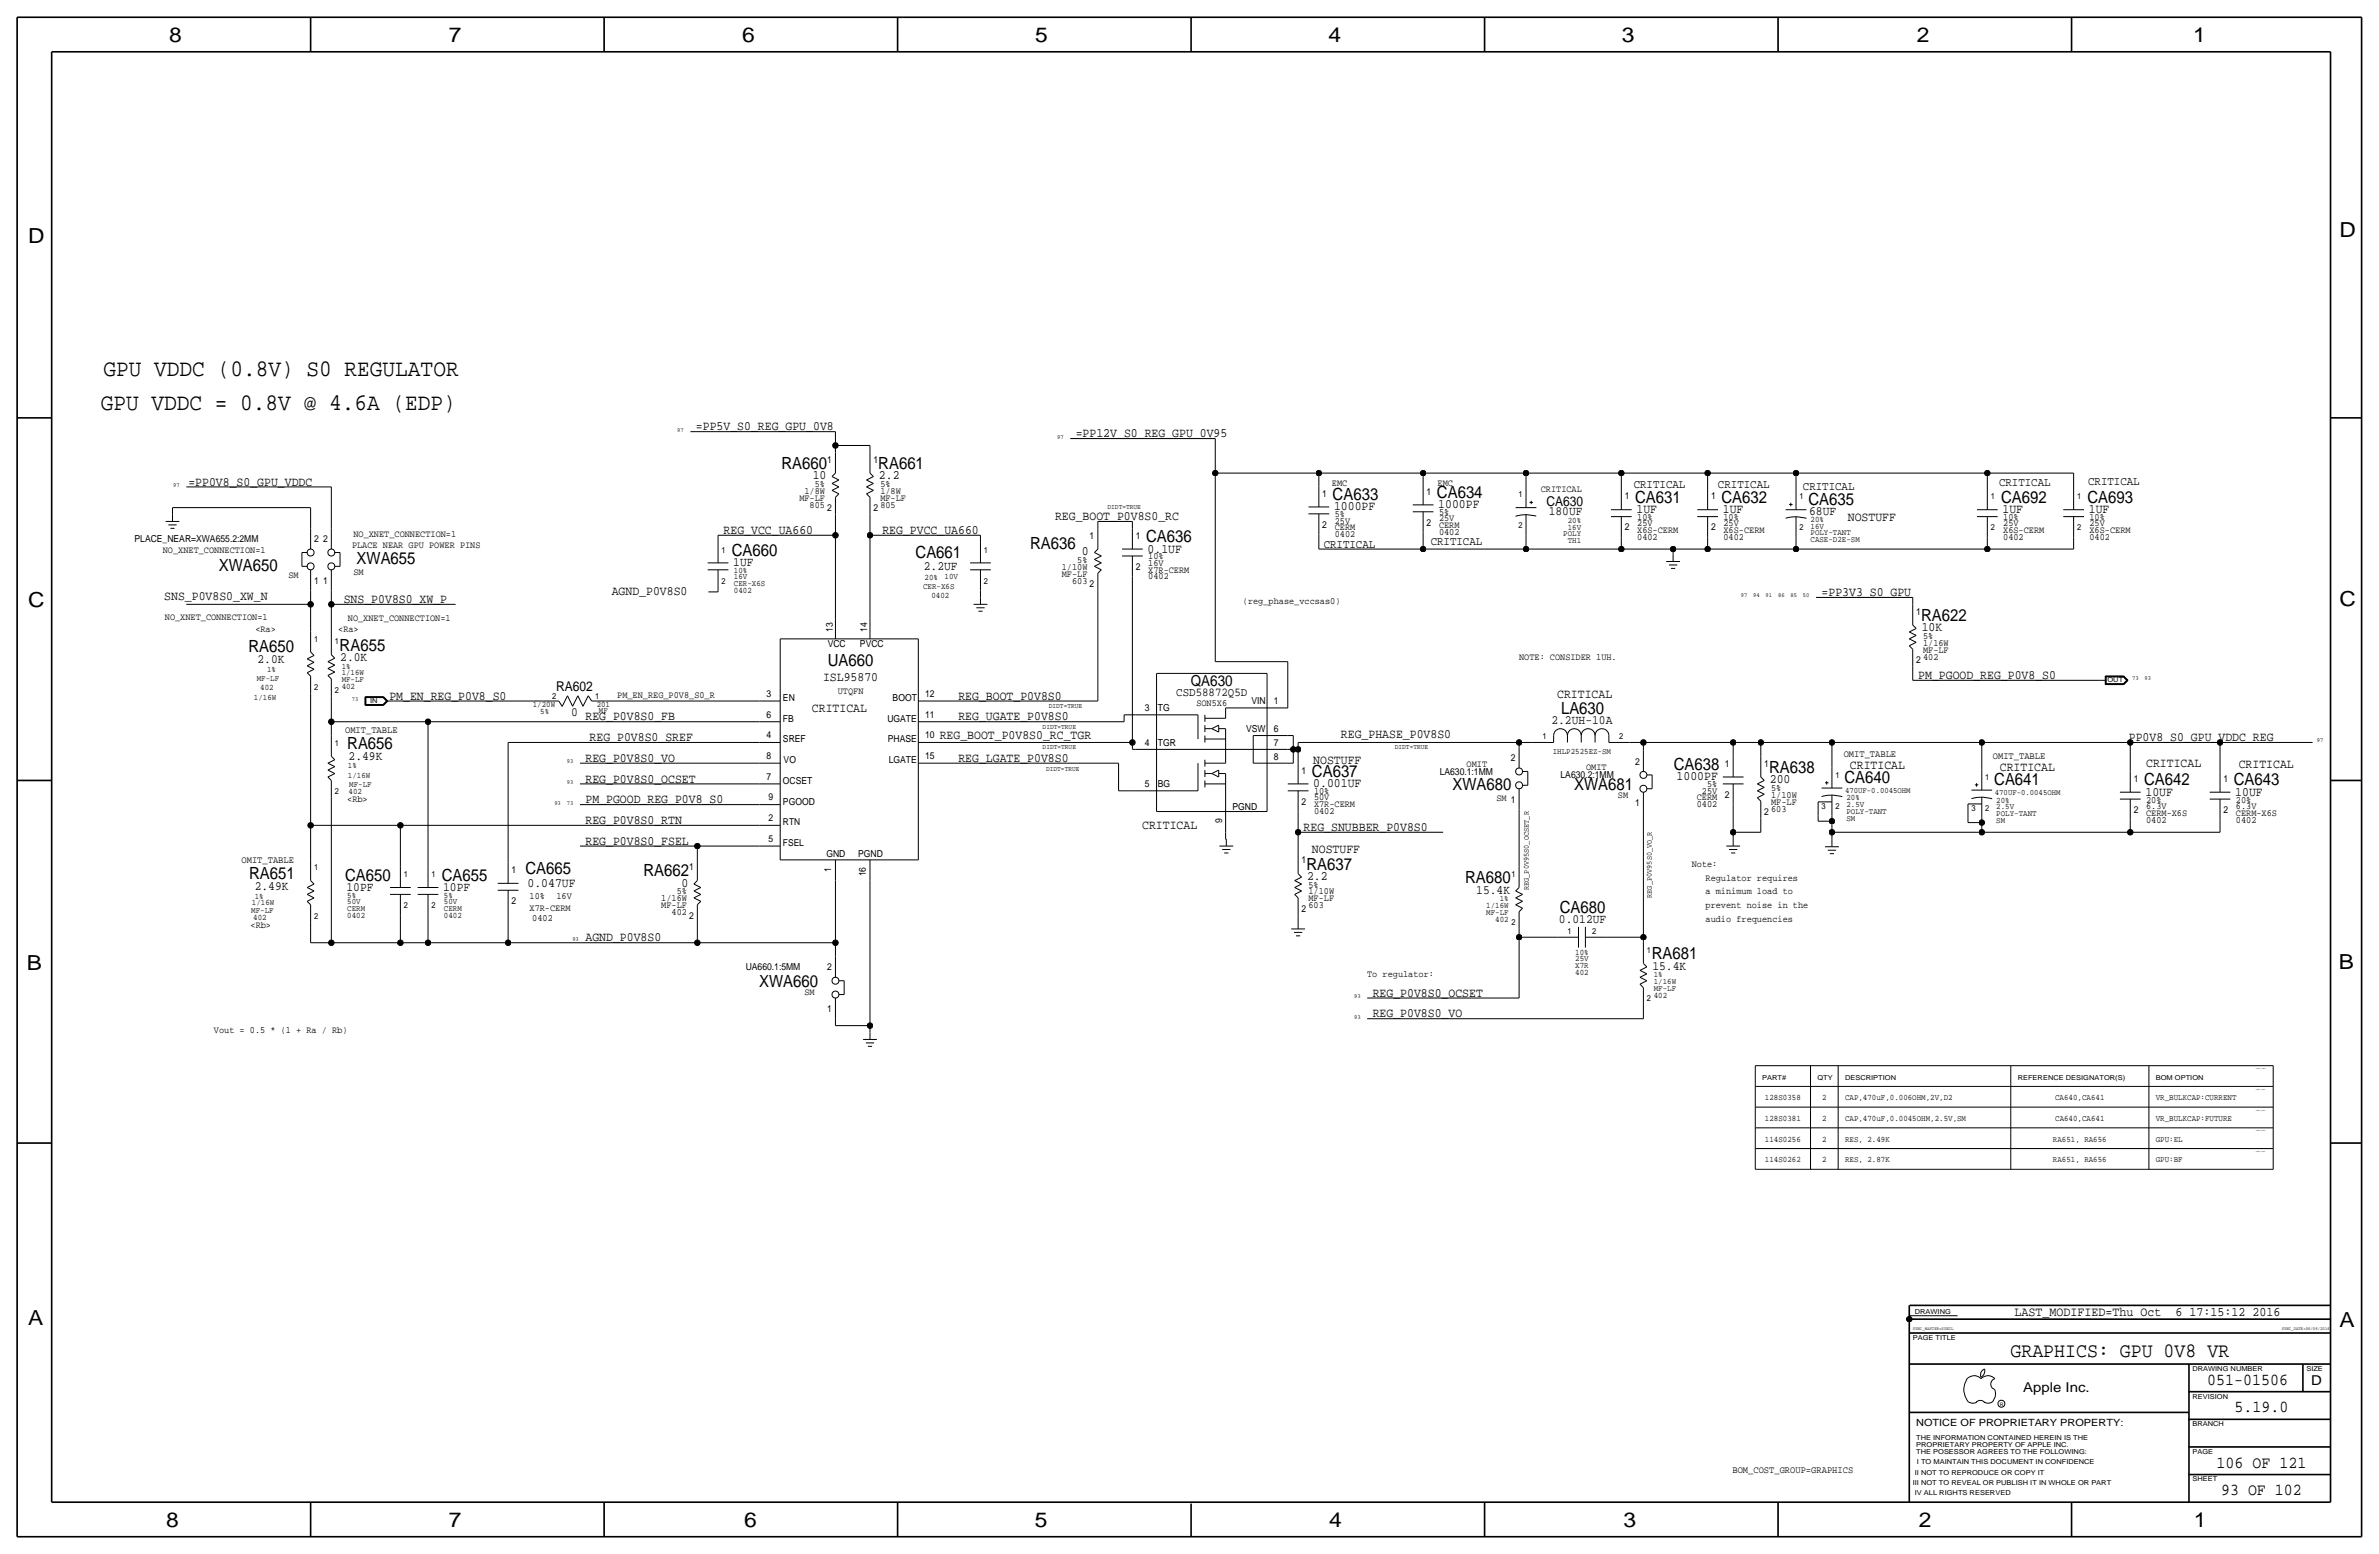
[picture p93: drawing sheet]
<svg xmlns="http://www.w3.org/2000/svg" width="875mm" height="572mm" viewBox="0 0 875 572" stroke-linecap="round" stroke-linejoin="round" font-family="sans-serif">
<defs><g id="words">
<g font-size="8.7">
<text x="38" y="138.4">GPU VDDC (0.8V) S0 REGULATOR</text>
<text x="37" y="150.9">GPU VDDC = 0.8V @ 4.6A (EDP)</text>
</g>
<g font-size="7.6">
<text x="62.2" y="15.5">8</text>
<text x="165" y="15.5">7</text>
<text x="273" y="15.5">6</text>
<text x="380.7" y="15.5">5</text>
<text x="488.6" y="15.5">4</text>
<text x="596.6" y="15.5">3</text>
<text x="705.1" y="15.5">2</text>
<text x="806.7" y="15.5">1</text>
<text x="10.4" y="89.4">D</text>
<text x="860.5" y="87.1">D</text>
<text x="10.4" y="223.3">C</text>
<text x="860.5" y="222.8">C</text>
<text x="9.8" y="356.6">B</text>
<text x="860.2" y="356.4">B</text>
<text x="10.4" y="487.4">A</text>
<text x="860.5" y="488.2">A</text>
<text x="61.2" y="561.6">8</text>
<text x="165" y="561.6">7</text>
<text x="273.8" y="561.6">6</text>
<text x="380.7" y="561.6">5</text>
<text x="488.9" y="561.6">4</text>
<text x="597.1" y="561.6">3</text>
<text x="705.8" y="561.6">2</text>
<text x="806.9" y="561.6">1</text>
</g>
<text font-size="7.5" x="739.5" y="499.1">GRAPHICS: GPU 0V8 VR</text>
<g font-size="6.2">
<text x="287.4" y="172.5">RA660</text>
<text x="323" y="172.5">RA661</text>
<text x="490.2" y="183.9">CA633</text>
<text x="528.5" y="183.1">CA634</text>
<text x="601.4" y="184.9">CA631</text>
<text x="633.2" y="184.9">CA632</text>
<text x="665.2" y="185.7">CA635</text>
<text x="736" y="184.9">CA692</text>
<text x="767.8" y="184.9">CA693</text>
<text x="378.9" y="201.9">RA636</text>
<text x="421.6" y="199.4">CA636</text>
<text x="131.2" y="207.3">XWA655</text>
<text x="269.2" y="204.5">CA660</text>
<text x="336.8" y="205.2">CA661</text>
<text x="80.5" y="210.1">XWA650</text>
<text x="706.6" y="228.3">RA622</text>
<text x="91.4" y="239.8">RA650</text>
<text x="124.9" y="239.3">RA655</text>
<text x="304.5" y="245.1">UA660</text>
<text x="574.2" y="262.6">LA630</text>
<text x="127.7" y="275.6">RA656</text>
<text x="482.5" y="285.8">CA637</text>
<text x="615.6" y="283.2">CA638</text>
<text x="650.7" y="284.2">RA638</text>
<text x="534.3" y="290.6">XWA680</text>
<text x="579" y="290.6">XWA681</text>
<text x="678.4" y="288">CA640</text>
<text x="733.5" y="288.8">CA641</text>
<text x="788.6" y="288.8">CA642</text>
<text x="821.6" y="288.8">CA643</text>
<text x="91.6" y="323.3">RA651</text>
<text x="126.9" y="323.9">CA650</text>
<text x="162.5" y="323.9">CA655</text>
<text x="193.2" y="321.6">CA665</text>
<text x="236.6" y="322.3">RA662</text>
<text x="480.5" y="319.8">RA637</text>
<text x="538.9" y="324.9">RA680</text>
<text x="573.7" y="335.8">CA680</text>
<text x="607.5" y="352.8">RA681</text>
<text x="279.2" y="363">XWA660</text>
<text x="811.9" y="509.3">051-01506</text>
<text x="821.9" y="519.4">5.19.0</text>
<text x="815.3" y="539.8">106 OF 121</text>
<text x="817" y="549.9">93 OF 102</text>
</g>
<text font-size="5.6" x="438" y="252.1">QA630</text>
<g font-size="5">
<text x="568.8" y="185.9">CA630</text>
<text x="204.5" y="254">RA602</text>
<text x="850.1" y="509.3">D</text>
<text x="744.2" y="511.8">Apple Inc.</text>
</g>
<g font-size="4.8">
<text x="741" y="483.9">LAST_MODIFIED=Thu Oct</text>
<text x="800.2" y="483.9">6 17:15:12 2016</text>
</g>
<g font-size="4.7">
<text x="256" y="158.2">=PP5V_S0_REG_GPU_0V8</text>
<text x="395.7" y="160.8">=PP12V_S0_REG_GPU_0V95</text>
<text x="69.3" y="178.6">=PP0V8_S0_GPU_VDDC</text>
<text x="298.9" y="176.3">10</text>
<text x="323.3" y="176.3">2.2</text>
<text x="388.1" y="191.3">REG_BOOT_P0V8S0_RC</text>
<text x="490.7" y="187.7">1000PF</text>
<text x="529" y="186.9">1000PF</text>
<text x="569.6" y="189.5">180UF</text>
<text x="601.9" y="188.7">1UF</text>
<text x="633.7" y="188.7">1UF</text>
<text x="665.4" y="189.2">68UF</text>
<text x="679.7" y="191.5">NOSTUFF</text>
<text x="736.5" y="188.7">1UF</text>
<text x="768.3" y="188.7">1UF</text>
<text x="266.1" y="196.3">REG_VCC_UA660</text>
<text x="324.6" y="196.3">REG_PVCC_UA660</text>
<text x="422.1" y="203.2">0.1UF</text>
<text x="269.7" y="208.3">1UF</text>
<text x="339.8" y="209.8">2.2UF</text>
<text x="398" y="204.2">0</text>
<text x="60.4" y="220.7">SNS_P0V8S0_XW_N</text>
<text x="126.4" y="221.7">SNS_P0V8S0_XW_P</text>
<text x="225" y="218.7">AGND_P0V8S0</text>
<text x="670" y="219.2">=PP3V3_S0_GPU</text>
<text x="706.8" y="232.2">10K</text>
<text x="94.7" y="243.8">2.0K</text>
<text x="125.2" y="243.1">2.0K</text>
<text x="302.7" y="250.4">ISL95870</text>
<text x="705.6" y="249.7">PM_PGOOD_REG_P0V8_S0</text>
<text x="143.2" y="257.3">PM_EN_REG_P0V8_S0</text>
<text x="352.5" y="257.3">REG_BOOT_P0V8S0</text>
<text x="572.7" y="256.5">CRITICAL</text>
<text x="210" y="263.1">0</text>
<text x="298.7" y="261.9">CRITICAL</text>
<text x="215.3" y="264.9">REG_P0V8S0_FB</text>
<text x="352.5" y="264.9">REG_UGATE_P0V8S0</text>
<text x="570.6" y="266.2">2.2UH-10A</text>
<text x="216.9" y="272.5">REG_P0V8S0_SREF</text>
<text x="345.6" y="271.8">REG_BOOT_P0V8S0_RC_TGR</text>
<text x="493.2" y="271.3">REG_PHASE_P0V8S0</text>
<text x="783" y="272.5">PP0V8_S0_GPU_VDDC_REG</text>
<text x="128.2" y="279.4">2.49K</text>
<text x="215.3" y="280.2">REG_P0V8S0_VO</text>
<text x="352.5" y="280.2">REG_LGATE_P0V8S0</text>
<text x="483.1" y="280.9">NOSTUFF</text>
<text x="215.3" y="287.8">REG_P0V8S0_OCSET</text>
<text x="616.7" y="287">1000PF</text>
<text x="680.4" y="282.7">CRITICAL</text>
<text x="735.6" y="283.5">CRITICAL</text>
<text x="789.4" y="282.2">CRITICAL</text>
<text x="823.4" y="282.4">CRITICAL</text>
<text x="483.1" y="289.6">0.001UF</text>
<text x="651" y="288">200</text>
<text x="789.1" y="292.6">10UF</text>
<text x="822.1" y="292.6">10UF</text>
<text x="215.3" y="295.4">PM_PGOOD_REG_P0V8_S0</text>
<text x="215.3" y="303">REG_P0V8S0_RTN</text>
<text x="420.1" y="305.1">CRITICAL</text>
<text x="479.5" y="305.6">REG_SNUBBER_P0V8S0</text>
<text x="215.3" y="310.6">REG_P0V8S0_FSEL</text>
<text x="482.5" y="313.7">NOSTUFF</text>
<text x="480.8" y="323.6">2.2</text>
<text x="93.7" y="327.4">2.49K</text>
<text x="127.5" y="327.7">10PF</text>
<text x="163" y="327.7">10PF</text>
<text x="194" y="326.1">0.047UF</text>
<text x="250.7" y="326.1">0</text>
<text x="543" y="328.7">15.4K</text>
<text x="573.4" y="339.6">0.012UF</text>
<text x="215.3" y="346.2">AGND_P0V8S0</text>
<text x="607.8" y="356.6">15.4K</text>
<text x="504.9" y="366.5">REG_P0V8S0_OCSET</text>
<text x="504.9" y="374.1">REG_P0V8S0_VO</text>
</g>
<g font-size="4.4">
<text x="600.9" y="179.6">CRITICAL</text>
<text x="631.9" y="179.3">CRITICAL</text>
<text x="735.3" y="178.6">CRITICAL</text>
<text x="768" y="178.3">CRITICAL</text>
<text x="663.1" y="180.3">CRITICAL</text>
<text x="486.9" y="201.4">CRITICAL</text>
<text x="526.2" y="200.4">CRITICAL</text>
<text x="432.7" y="255.9">CSD58872Q5D</text>
</g>
<text font-size="3.7" x="704.8" y="524.5">NOTICE OF PROPRIETARY PROPERTY:</text>
<g font-size="3.6">
<text x="126.9" y="269.7">OMIT_TABLE</text>
<text x="678.1" y="278.4">OMIT_TABLE</text>
<text x="733" y="279.1">OMIT_TABLE</text>
<text x="88.8" y="317.2">OMIT_TABLE</text>
<text x="637.2" y="541.5">BOM_COST_GROUP=GRAPHICS</text>
</g>
<g font-size="3.5">
<text x="304.3" y="170.2">1</text>
<text x="321.3" y="170.2">1</text>
<text x="299.7" y="179.1">5%</text>
<text x="323.8" y="179.1">5%</text>
<text x="489.9" y="178.8">EMC</text>
<text x="528.8" y="178.6">EMC</text>
<text x="294" y="184.2">MF-LF</text>
<text x="295.9" y="181.6">1/8W</text>
<text x="323.8" y="184.1">MF-LF</text>
<text x="323.8" y="181.6">1/8W</text>
<text x="486.4" y="182.6">1</text>
<text x="524.7" y="181.9">1</text>
<text x="566.7" y="181.1">CRITICAL</text>
<text x="597.6" y="183.6">1</text>
<text x="629.4" y="183.6">1</text>
<text x="297.8" y="186.7">805</text>
<text x="304.3" y="188">2</text>
<text x="321.3" y="188">2</text>
<text x="323.8" y="186.7">805</text>
<text x="490.9" y="190.2">5%</text>
<text x="529.3" y="191.8">25V</text>
<text x="529.3" y="189.5">5%</text>
<text x="602.2" y="191.3">10%</text>
<text x="633.9" y="191.3">10%</text>
<text x="736.8" y="191.3">10%</text>
<text x="768.6" y="191.3">10%</text>
<text x="130" y="197.4">NO_XNET_CONNECTION=1</text>
<text x="486.4" y="194.1">2</text>
<text x="490.9" y="192.5">25V</text>
<text x="490.9" y="197.6">0402</text>
<text x="490.9" y="195.1">CERM</text>
<text x="524.7" y="193.3">2</text>
<text x="529.3" y="196.8">0402</text>
<text x="529.3" y="194.3">CERM</text>
<text x="597.6" y="195.1">2</text>
<text x="602.2" y="196.1">X6S-CERM</text>
<text x="602.2" y="193.5">25V</text>
<text x="629.4" y="195.1">2</text>
<text x="633.9" y="193.5">25V</text>
<text x="633.9" y="196.1">X6S-CERM</text>
<text x="736.8" y="193.5">25V</text>
<text x="736.8" y="196.1">X6S-CERM</text>
<text x="768.6" y="196.1">X6S-CERM</text>
<text x="768.6" y="193.5">25V</text>
<text x="49.5" y="199.4">PLACE_NEAR=XWA655.2:2MM</text>
<text x="59.9" y="203.5">NO_XNET_CONNECTION=1</text>
<text x="115.5" y="199.4">2</text>
<text x="118.8" y="199.4">2</text>
<text x="129.5" y="201.4">PLACE NEAR GPU POWER PINS</text>
<text x="400.8" y="198.1">1</text>
<text x="417.8" y="198.1">1</text>
<text x="602.2" y="198.6">0402</text>
<text x="633.9" y="198.6">0402</text>
<text x="736.8" y="198.6">0402</text>
<text x="768.6" y="198.6">0402</text>
<text x="390.5" y="209.5">1/10W</text>
<text x="396.2" y="207">5%</text>
<text x="417.8" y="209.5">2</text>
<text x="422.4" y="208">16V</text>
<text x="422.4" y="205.7">10%</text>
<text x="106.1" y="212.6">SM</text>
<text x="115.5" y="214.6">1</text>
<text x="118.8" y="214.6">1</text>
<text x="130" y="211.6">SM</text>
<text x="390.5" y="212.1">MF-LF</text>
<text x="394.3" y="214.6">603</text>
<text x="400.8" y="215.9">2</text>
<text x="422.4" y="213.1">0402</text>
<text x="422.4" y="210.6">X7R-CERM</text>
<text x="457.1" y="222.2">(reg_phase_vccsas0)</text>
<text x="704.8" y="226.1">1</text>
<text x="60.7" y="228.1">NO_XNET_CONNECTION=1</text>
<text x="93.9" y="232.4">&lt;Ra&gt;</text>
<text x="124.4" y="232.4">&lt;Ra&gt;</text>
<text x="128" y="228.3">NO_XNET_CONNECTION=1</text>
<text x="306.3" y="232.4" transform="rotate(-90 306.3 232.4)">13</text>
<text x="319" y="232.4" transform="rotate(-90 319 232.4)">14</text>
<text x="304.4" y="238">VCC</text>
<text x="316.3" y="238">PVCC</text>
<text x="707.3" y="237.5">1/16W</text>
<text x="707.3" y="235">5%</text>
<text x="558.7" y="242.6">NOTE: CONSIDER 1UH.</text>
<text x="704.8" y="243.8">2</text>
<text x="707.3" y="240">MF-LF</text>
<text x="707.3" y="242.6">402</text>
<text x="227" y="256.8">PM_EN_REG_P0V8_S0_R</text>
<text x="281.9" y="256.3">3</text>
<text x="288" y="257.8">EN</text>
<text x="308.1" y="255.3">UTQFN</text>
<text x="328.3" y="257.8">BOOT</text>
<text x="340.3" y="256.3">12</text>
<text x="281.9" y="263.9">6</text>
<text x="340.3" y="263.9">11</text>
<text x="421.1" y="261.6">3</text>
<text x="425.9" y="261.6">TG</text>
<text x="440" y="259.7">SON5X6</text>
<text x="460.3" y="259.1">VIN</text>
<text x="468.6" y="259.1">1</text>
<text x="288" y="265.4">FB</text>
<text x="326.4" y="265.4">UGATE</text>
<text x="458.3" y="269.2">VSW</text>
<text x="468.6" y="269.2">6</text>
<text x="281.9" y="271.5">4</text>
<text x="288" y="273">SREF</text>
<text x="326.6" y="273.1">PHASE</text>
<text x="340.3" y="271.5">10</text>
<text x="421.1" y="274.3">4</text>
<text x="425.9" y="274.3">TGR</text>
<text x="468.6" y="274.3">7</text>
<text x="281.9" y="279.1">8</text>
<text x="288.2" y="280.7">VO</text>
<text x="326.9" y="280.7">LGATE</text>
<text x="340.3" y="279.1">15</text>
<text x="468.6" y="279.4">8</text>
<text x="539.4" y="281.9">OMIT</text>
<text x="555.7" y="279.9">2</text>
<text x="601.4" y="281.2">2</text>
<text x="634.5" y="281.9">1</text>
<text x="648.9" y="281.9">1</text>
<text x="281.9" y="286.8">7</text>
<text x="478.7" y="284.5">1</text>
<text x="529.5" y="285">LA630.1:1MM</text>
<text x="574" y="286">LA630.2:1MM</text>
<text x="583.4" y="283.2">OMIT</text>
<text x="784.8" y="287.5">1</text>
<text x="817.8" y="287.5">1</text>
<text x="288" y="288.3">OCSET</text>
<text x="421.1" y="289.6">5</text>
<text x="425.9" y="289.6">BG</text>
<text x="483.3" y="292.1">10%</text>
<text x="595.1" y="293.6">SM</text>
<text x="626" y="291.8">25V</text>
<text x="627.9" y="289.6">5%</text>
<text x="634.5" y="293.4">2</text>
<text x="651.5" y="290.8">5%</text>
<text x="651.5" y="293.4">1/10W</text>
<text x="127.7" y="294.9">&lt;Rb&gt;</text>
<text x="282.7" y="294.4">9</text>
<text x="288" y="295.9">PGOOD</text>
<text x="453.3" y="297.9">PGND</text>
<text x="478.7" y="295.9">2</text>
<text x="483.3" y="299.5">0402</text>
<text x="483.3" y="294.4">50V</text>
<text x="483.3" y="296.9">X7R-CERM</text>
<text x="550.4" y="294.6">SM 1</text>
<text x="601.4" y="296.4">1</text>
<text x="624.1" y="294.4">CERM</text>
<text x="624.1" y="296.9">0402</text>
<text x="648.9" y="299.7">2</text>
<text x="651.5" y="295.9">MF-LF</text>
<text x="651.5" y="298.5">603</text>
<text x="784.8" y="299">2</text>
<text x="789.4" y="300">CERM-X6S</text>
<text x="789.4" y="297.4">6.3V</text>
<text x="789.4" y="295.1">20%</text>
<text x="817.8" y="299">2</text>
<text x="822.4" y="300">CERM-X6S</text>
<text x="822.4" y="295.1">20%</text>
<text x="822.4" y="297.4">6.3V</text>
<text x="282.7" y="302">2</text>
<text x="288" y="303.5">RTN</text>
<text x="449.5" y="302.7" transform="rotate(-90 449.5 302.7)">9</text>
<text x="789.4" y="302.5">0402</text>
<text x="822.4" y="302.5">0402</text>
<text x="282.7" y="309.6">5</text>
<text x="288" y="311.2">FSEL</text>
<text x="304" y="315.2">GND</text>
<text x="315.7" y="315.2">PGND</text>
<text x="478.7" y="317.5">1</text>
<text x="188.2" y="321.1">1</text>
<text x="253.5" y="320">1</text>
<text x="305.8" y="320.5" transform="rotate(-90 305.8 320.5)">1</text>
<text x="318.5" y="322.3" transform="rotate(-90 318.5 322.3)">16</text>
<text x="622.2" y="318.8">Note:</text>
<text x="627.3" y="323.8">Regulator requires</text>
<text x="248.9" y="328.9">5%</text>
<text x="481.3" y="326.4">5%</text>
<text x="481.3" y="328.9">1/10W</text>
<text x="627.3" y="328.9">a minimum load to</text>
<text x="188.2" y="332.5">2</text>
<text x="194.8" y="330.5">10%</text>
<text x="194.8" y="335">X7R-CERM</text>
<text x="204.7" y="330.7">16V</text>
<text x="243.2" y="331.5">1/16W</text>
<text x="243.2" y="334">MF-LF</text>
<text x="478.7" y="335.3">2</text>
<text x="481.3" y="331.5">MF-LF</text>
<text x="481.3" y="334">603</text>
<text x="627.3" y="334">prevent noise in the</text>
<text x="92.2" y="341.1">&lt;Rb&gt;</text>
<text x="195.8" y="338.8">0402</text>
<text x="247" y="336.6">402</text>
<text x="253.5" y="337.8">2</text>
<text x="627.3" y="339.1">audio frequencies</text>
<text x="274.3" y="356.9">UA660.1:5MM</text>
<text x="304.3" y="356.9">2</text>
<text x="502.9" y="359.4">To regulator:</text>
<text x="295.9" y="365.8">SM</text>
<text x="304.3" y="372.1">1</text>
<text x="78.7" y="379.7">Vout = 0.5 * (1 + Ra / Rb)</text>
</g>
<g font-size="3.1">
<text x="558.5" y="182.9">1</text>
<text x="661.9" y="183.6">1</text>
<text x="732.2" y="183.6">1</text>
<text x="764" y="183.6">1</text>
<text x="558.5" y="194.3">2</text>
<text x="575" y="197.1">POLY</text>
<text x="576.7" y="194.8">16V</text>
<text x="576.7" y="192.3">20%</text>
<text x="661.9" y="195.1">2</text>
<text x="665.9" y="192">20%</text>
<text x="665.9" y="194.6">16V</text>
<text x="665.9" y="196.8">POLY-TANT</text>
<text x="732.2" y="195.1">2</text>
<text x="764" y="195.1">2</text>
<text x="265.4" y="203.2">1</text>
<text x="361.9" y="203.2">1</text>
<text x="576.7" y="199.6">TH1</text>
<text x="665.9" y="199.4">CASE-D2E-SM</text>
<text x="265.4" y="214.6">2</text>
<text x="270" y="213.1">16V</text>
<text x="270" y="210.8">10%</text>
<text x="270" y="215.6">CER-X6S</text>
<text x="340.1" y="213.4">20%</text>
<text x="347.4" y="213.1">10V</text>
<text x="361.9" y="214.6">2</text>
<text x="270" y="218.2">0402</text>
<text x="339.5" y="216.7">CER-X6S</text>
<text x="342.6" y="220">0402</text>
<text x="115.5" y="236">1</text>
<text x="123.1" y="237">1</text>
<text x="125.7" y="245.9">1%</text>
<text x="94.4" y="250.4">MF-LF</text>
<text x="98.2" y="247.1">1%</text>
<text x="125.7" y="248.4">1/16W</text>
<text x="125.7" y="251">MF-LF</text>
<text x="93.4" y="257.3">1/16W</text>
<text x="95.7" y="253.7">402</text>
<text x="115.5" y="253.7">2</text>
<text x="123.1" y="254.8">2</text>
<text x="125.7" y="253.5">402</text>
<text x="203.1" y="257">2</text>
<text x="218.9" y="257">1</text>
<text x="196" y="260.1">1/20W</text>
<text x="198.7" y="262.6">5%</text>
<text x="219.5" y="260.1">201</text>
<text x="220.3" y="262.4">MF</text>
<text x="123.1" y="274.3">1</text>
<text x="567.4" y="271.8">1</text>
<text x="595.6" y="271.8">2</text>
<text x="571.1" y="277.1">IHLP2525EZ-SM</text>
<text x="128" y="282.4">1%</text>
<text x="128" y="286">1/16W</text>
<text x="675.1" y="286">1</text>
<text x="730.2" y="286.8">1</text>
<text x="123.1" y="292.1">2</text>
<text x="128.2" y="292.1">402</text>
<text x="128.5" y="289.3">MF-LF</text>
<text x="670" y="297.4">3</text>
<text x="675.1" y="297.4">2</text>
<text x="679.1" y="294.4">20%</text>
<text x="679.1" y="296.9">2.5V</text>
<text x="679.1" y="299.2">POLY-TANT</text>
<text x="725.1" y="298.2">3</text>
<text x="730.2" y="298.2">2</text>
<text x="734.3" y="300">POLY-TANT</text>
<text x="734.3" y="297.7">2.5V</text>
<text x="734.3" y="295.1">20%</text>
<text x="679.1" y="301.8">SM</text>
<text x="734.3" y="302.5">SM</text>
<text x="115.5" y="320">1</text>
<text x="148.5" y="322.6">1</text>
<text x="158.7" y="322.6">1</text>
<text x="556" y="322.6">1</text>
<text x="92.4" y="335.8">MF-LF</text>
<text x="92.7" y="332.7">1/16W</text>
<text x="93.7" y="330.5">1%</text>
<text x="127.7" y="332.5">50V</text>
<text x="127.7" y="330.2">5%</text>
<text x="127.7" y="335">CERM</text>
<text x="148.5" y="334">2</text>
<text x="158.7" y="334">2</text>
<text x="163.3" y="332.5">50V</text>
<text x="163.3" y="335">CERM</text>
<text x="163.3" y="330.2">5%</text>
<text x="546.7" y="334">1/16W</text>
<text x="551.6" y="331.5">1%</text>
<text x="93.2" y="338.3">402</text>
<text x="115.5" y="337.8">2</text>
<text x="127.7" y="337.6">0402</text>
<text x="163.3" y="337.6">0402</text>
<text x="546.7" y="336.6">MF-LF</text>
<text x="550" y="339.1">402</text>
<text x="556" y="340.4">2</text>
<text x="576.5" y="343.4">1</text>
<text x="585.7" y="343.4">2</text>
<text x="579.4" y="351">10%</text>
<text x="579.4" y="353.6">25V</text>
<text x="605.7" y="350.5">1</text>
<text x="579.4" y="358.6">402</text>
<text x="579.4" y="356.1">X7R</text>
<text x="608.3" y="359.4">1%</text>
<text x="608.3" y="361.9">1/16W</text>
<text x="608.3" y="364.5">MF-LF</text>
<text x="605.7" y="368.3">2</text>
<text x="608.3" y="367">402</text>
<text x="649.2" y="404.6">128S0358</text>
<text x="670.2" y="404.6">2</text>
<text x="678.6" y="404.6">CAP,470uF,0.006OHM,2V,D2</text>
<text x="755.9" y="404.6">CA640,CA641</text>
<text x="792.9" y="404.6">VR_BULKCAP:CURRENT</text>
<text x="649.2" y="412.2">128S0381</text>
<text x="670.2" y="412.2">2</text>
<text x="678.6" y="412.2">CAP,470uF,0.0045OHM,2.5V,SM</text>
<text x="755.9" y="412.2">CA640,CA641</text>
<text x="792.9" y="412.2">VR_BULKCAP:FUTURE</text>
<text x="649.2" y="419.9">114S0256</text>
<text x="670.2" y="419.9">2</text>
<text x="678.6" y="419.9">RES, 2.49K</text>
<text x="755.1" y="419.9">RA651, RA656</text>
<text x="792.9" y="419.9">GPU:EL</text>
<text x="649.2" y="427.5">114S0262</text>
<text x="670.2" y="427.5">2</text>
<text x="678.6" y="427.5">RES, 2.87K</text>
<text x="755.1" y="427.5">RA651, RA656</text>
<text x="792.9" y="427.5">GPU:BF</text>
</g>
<g font-size="3">
<text x="678.6" y="291.6">470UF-0.0045OHM</text>
<text x="733.8" y="292.4">470UF-0.0045OHM</text>
</g>
<g font-size="2.9">
<text x="562.3" y="327.4" transform="rotate(-90 562.3 327.4)">REG_P0V95S0_OCSET_R</text>
<text x="607.5" y="330.2" transform="rotate(-90 607.5 330.2)">REG_P0V95S0_VO_R</text>
</g>
<g font-size="2.6">
<text x="407.4" y="187.2">DIDT=TRUE</text>
<text x="385.8" y="260.3">DIDT=TRUE</text>
<text x="383.5" y="268">DIDT=TRUE</text>
<text x="383.5" y="275.6">DIDT=TRUE</text>
<text x="513" y="275.6">DIDT=TRUE</text>
<text x="384.8" y="283.5">DIDT=TRUE</text>
</g>
<g font-size="2.5">
<text x="775.2" y="251">OUT</text>
<text x="136.1" y="258.6">IN</text>
<text x="648.2" y="397">PART#</text>
<text x="668.5" y="397">QTY</text>
<text x="678.6" y="397">DESCRIPTION</text>
<text x="742.1" y="397">REFERENCE DESIGNATOR(S)</text>
<text x="792.9" y="397">BOM OPTION</text>
<text x="704.3" y="483.4">DRAWING</text>
<text x="703.5" y="492.8">PAGE TITLE</text>
<text x="806.4" y="504.2">DRAWING NUMBER</text>
<text x="848.3" y="504.2">SIZE</text>
<text x="806.4" y="514.4">REVISION</text>
<text x="806.4" y="524.5">BRANCH</text>
<text x="704.8" y="532.1">PROPRIETARY PROPERTY OF APPLE INC.</text>
<text x="704.8" y="529.6">THE INFORMATION CONTAINED HEREIN IS THE</text>
<text x="704.8" y="534.7">THE POSESSOR AGREES TO THE FOLLOWING:</text>
<text x="705.1" y="538.5">I TO MAINTAIN THIS DOCUMENT IN CONFIDENCE</text>
<text x="806.4" y="534.7">PAGE</text>
<text x="704.3" y="542.3">II NOT TO REPRODUCE OR COPY IT</text>
<text x="806.4" y="544.8">SHEET</text>
<text x="703.5" y="546.1">III NOT TO REVEAL OR PUBLISH IT IN WHOLE OR PART</text>
<text x="704.3" y="549.9">IV ALL RIGHTS RESERVED</text>
</g>
<g font-size="2.3">
<text x="249.1" y="158.7">97</text>
<text x="388.8" y="161.3">97</text>
<text x="63.7" y="179.1">97</text>
<text x="640.3" y="219.7">97</text>
<text x="644.9" y="219.7">94</text>
<text x="649.4" y="219.7">91</text>
<text x="654" y="219.7">86</text>
<text x="658.6" y="219.7">85</text>
<text x="663.1" y="219.7">50</text>
<text x="784.2" y="250.2">73</text>
<text x="788.8" y="250.2">93</text>
<text x="129.4" y="257.8">73</text>
<text x="852.1" y="273.1">97</text>
<text x="208.5" y="280.7">93</text>
<text x="208.5" y="288.3">93</text>
<text x="203.9" y="295.9">93</text>
<text x="208.5" y="295.9">73</text>
<text x="210.5" y="346.2">93</text>
<text x="498" y="367">93</text>
<text x="498" y="374.6">93</text>
</g>
<text font-size="1.8" x="735.5" y="516.9">R</text>
<g font-size="1.7">
<text x="703.5" y="488.9">SYNC_MASTER=SUNIL</text>
<text x="839.2" y="488.9">SYNC_DATE=06/06/2016</text>
</g>
<g font-size=".4">
<text x="829.8" y="393.2">TABLE_5_HEAD</text>
<text x="829.8" y="400.8">TABLE_5_ITEM</text>
<text x="829.8" y="408.4">TABLE_5_ITEM</text>
<text x="829.8" y="416.1">TABLE_5_ITEM</text>
<text x="829.8" y="423.7">TABLE_5_ITEM</text>
</g>
</g></defs>
<g fill="none" stroke="#000" stroke-width=".37">
<path d="M253.9 158.8h53.4zM307.3 158.8v5zM68.5 179.1h53.4zM121.9 179.1v15.2zM306 175.3l1.3-1.3zM306 175.3l2.6 1.2zM306 177.8l2.6 1.3zM306 177.8l2.6-1.3zM307.3 163.8h12.7zM307.3 163.8v2.6zM307.3 166.4v7.6zM318.7 179.1l2.6 1.2z"/>
<path d="M318.7 176.5l2.6 1.3zM318.7 176.5l2.6-1.2zM318.7 179.1l2.6-1.3zM320 174l1.3 1.3zM320 163.8v2.6zM320 166.4v7.6zM393.6 161.3h53.4zM447 174v69.3zM447 161.3v12.7zM447 174h38.1zM485.1 174h38.3zM485.1 174v4.8z"/>
<path d="M485.1 178.8v7.6zM523.4 174v4.1zM523.4 178.1v7.6zM523.4 174h37.9zM561.3 174h35zM561.3 174v5.1zM561.3 179.1v7.6zM596.3 174h31.8zM596.3 174v5.8zM596.3 179.8v7.7zM628.1 174v5.8zM628.1 179.8v7.7z"/>
<path d="M628.1 174h32.5zM660.6 174v5.8zM660.6 179.8v7.7zM660.6 174h70.4zM731 174h31.7zM731 174v5.8zM731 179.8v7.7zM762.7 174v5.8zM762.7 179.8v7.7zM60.9 191.8h5.1zM61.9 193h3.1zM62.7 194.3h1.5z"/>
<path d="M63.4 186.7h50.8zM63.4 186.7v2.5zM63.4 189.2v2.6zM114.2 186.7v7.6zM114.2 194.3v7.6zM121.9 194.3v7.6zM264.1 196.9v2.5zM264.1 199.4v7.6zM264.1 196.9h43.2zM306 180.3l2.6 1.3zM306 180.3l2.6-1.2zM307.3 189.2v7.7z"/>
<path d="M307.3 196.9v30.4zM307.3 182.9v6.3zM308.6 181.6l-1.3 1.3zM318.7 181.6l1.3 1.3zM318.7 181.6l2.6-1.3zM320 196.9h40.6zM320 189.2v7.7zM320 196.9v30.4zM320 182.9v6.3zM360.6 196.9v2.5zM360.6 199.4v7.6zM403.8 191.8h12.7z"/>
<path d="M403.8 191.8v2.5zM403.8 194.3v7.6zM416.5 191.8v2.5zM416.5 194.3v7.6zM481.3 189h7.6zM481.3 186.4h7.6zM485.1 196.6v5.3zM485.1 189v7.6zM519.6 185.7h7.7zM519.6 188.2h7.7zM523.4 195.8v6.1zM523.4 188.2v7.6z"/>
<path d="M557.5 186.7h7.6zM561.3 196.9v5zM561.3 189.2v7.7zM562.6 184.8h1.2zM563.2 184.2v1.2zM565 189.8a13.1 13.1 0 0 0-7.6 .1M592.5 190h7.7zM592.5 187.5h7.7zM596.3 197.6v4.3zM596.3 190v7.6zM624.3 190h7.6zM624.3 187.5h7.6z"/>
<path d="M628.1 197.6v4.3zM628.1 190v7.6zM656.8 187.5h7.6zM656.8 190.6a12.9 12.9 0 0 1 7.6 .1M658.1 185.5h1.2zM658.7 184.9v1.3zM660.6 197.6v4.3zM660.6 190v7.6zM727.2 190h7.6zM727.2 187.5h7.6zM731 197.6v4.3zM731 190v7.6z"/>
<path d="M758.9 190h7.6zM758.9 187.5h7.6zM762.7 197.6v4.3zM762.7 190v7.6zM111 203.2v5.1zM111 208.3h2zM111 203.2h2zM114.2 217.2v5.1zM114.2 209.5v7.7zM121.9 217.2v5.1zM121.9 209.5v7.7zM123.1 208.3h2z"/>
<path d="M123.1 203.2h2zM125.1 203.2v5.1zM260.3 209.6h7.6zM260.3 207h7.6zM260.6 217.7h3.5zM264.1 217.2v.5zM264.1 209.5v7.7zM356.8 207h7.6zM356.8 209.6h7.6zM360.6 217.2v2.5zM360.6 209.5v7.7zM360.6 219.7v2.5z"/>
<path d="M402.5 208.3l2.6-1.3zM402.5 205.7l2.6-1.2zM402.5 203.2l2.6 1.3zM402.5 208.3l2.6 1.3zM402.5 205.7l2.6 1.3zM403.8 217.2v40.6zM403.8 210.8v6.4zM403.8 201.9l-1.3 1.3zM405.1 209.6l-1.3 1.2zM412.7 201.9h7.6zM412.7 204.5h7.6zM416.5 212.1v61z"/>
<path d="M416.5 204.5v7.6zM485.1 201.9h38.3zM523.4 201.9h37.9zM561.3 201.9h35zM596.3 201.9h19.1zM612.9 206.5h5zM613.9 207.8h3zM614.6 209h1.6zM615.4 201.9h12.7zM615.4 201.9v2.1zM615.4 204v2.5zM628.1 201.9h32.5z"/>
<path d="M660.6 201.9h70.4zM668 219.7h35.5zM703.5 219.7v2.5zM731 201.9h31.7zM68.5 222.3h45.7zM114.2 222.3v9.9zM114.2 232.2v7.6zM114.2 239.8l1.3 1.2zM121.9 222.3h45.7zM121.9 222.3v10.9zM121.9 233.2v7.6zM287 235v81.2z"/>
<path d="M287 235h50.8zM307.3 227.3v7.7zM320 227.3v7.7zM337.8 235v81.2zM358.1 222.3h5.1zM359.1 223.5h3.1zM359.9 224.8h1.5zM702.3 232.4l2.5-1.3zM702.3 237.5l2.5-1.3zM702.3 235l2.5-1.3zM702.3 237.5l1.2 1.3zM702.3 235l2.5 1.2z"/>
<path d="M702.3 232.4l2.5 1.3zM703.5 229.9l1.3 1.2zM703.5 222.2v7.7zM703.5 238.8v6.3zM113 242.3l2.5-1.3zM113 247.4l2.5-1.3zM113 244.9l2.5-1.3zM113 247.4l1.2 1.3zM113 244.9l2.5 1.2zM113 242.3l2.5 1.3zM114.2 255v48.5zM114.2 248.7v6.3z"/>
<path d="M120.6 248.4l1.3 1.3zM120.6 245.9l2.5 1.2zM120.6 243.3l2.5 1.3zM120.6 243.3l2.5-1.2zM120.6 248.4l2.5-1.3zM120.6 245.9l2.5-1.3zM121.9 256v9.4zM121.9 249.7v6.3zM121.9 240.8l1.2 1.3zM134.3 256.2h6.8zM134.3 256.2v3.2zM134.3 259.4h6.8z"/>
<path d="M134.4 256.3h6.6zM134.4 256.3v3zM134.4 259.3h6.6zM134.5 256.4v2.8zM134.5 259.2h6.5zM134.5 256.4h6.5zM134.6 256.5h6.3zM134.6 256.5v2.6zM134.6 259.1h6.3zM140.9 259.1l1.3-1.3zM140.9 256.5l1.3 1.3zM141 256.4l1.3 1.4z"/>
<path d="M141 256.3l1.5 1.5zM141.1 256.2l1.5 1.6zM141.1 259.4l1.5-1.6zM142.2 257.8h2.5zM142.3 257.8l-1.3 1.4zM142.5 257.8l-1.5 1.5zM144.7 257.8h55.1zM199.8 257.8h5.7zM205.5 257.8l1.3 2zM208.7 255.9l-1.9 3.8zM208.7 255.9l1.9 3.8zM212.5 255.9l-1.9 3.8z"/>
<path d="M212.5 255.9l1.9 3.8zM216.4 255.9l1.2 1.9zM216.4 255.9l-2 3.8zM217.6 257.8h5.1zM222.7 257.8h56.6zM279.3 257.8h7.7zM337.8 257.8h7.6zM345.4 257.8h58.4zM425.4 247.7h40.6zM425.4 247.7v50.8zM447 243.3h26.7zM466 247.7v50.8z"/>
<path d="M473.7 243.3v17.1zM703.5 245.1v5.1zM703.5 250.2h68.6zM772.1 250.2h2.5zM774.3 251.8h6.9zM774.3 248.6v3.2zM774.3 248.6h6.9zM774.4 248.7v3zM774.4 251.7h6.7zM774.4 248.7h6.7zM774.5 248.8h6.5zM774.5 248.8v2.8z"/>
<path d="M774.5 251.6h6.6zM774.6 248.9h6.4zM774.6 248.9v2.6zM774.6 251.5h6.4zM781 251.5l1.3-1.3zM781 248.9l1.3 1.3zM781 248.8l1.4 1.4zM781 251.6l1.4-1.4zM781.1 251.7l1.5-1.5zM781.1 248.7l1.5 1.5zM781.2 248.6l1.5 1.6zM781.2 251.8l1.5-1.6z"/>
<path d="M121.9 265.4h35.5zM121.9 265.4v5.1zM121.9 270.5v7.6zM121.9 278.1l1.2 1.3zM157.4 265.4v53.4zM157.4 265.4h121.9zM186.9 273.1h92.4zM186.9 273.1v44.1zM279.3 265.4h7.7zM279.3 273.1h7.7zM337.8 265.4h7.6zM337.8 273.1h7.6z"/>
<path d="M345.4 265.4h68.1zM345.4 273.1h71.1zM413.5 262.9v2.5zM413.5 262.9h4.3zM416.5 275.6h1.3zM416.5 273.1v2.5zM417.8 262.9h22.8zM417.8 275.6h55.9zM440.6 262.9v8.9zM443.2 264.2h7.6zM443.2 268h2.5zM443.2 271.8h7.6z"/>
<path d="M443.2 279.4v2.5zM443.2 270.5v2.5zM443.2 266.7v2.5zM443.2 262.9v2.5zM445.7 268l2.6 1.2zM445.7 268l2.6-1.3zM448.3 266.7v2.5zM448.3 268h2.5zM450.8 260.3v3.9zM450.8 268v12.7zM450.8 260.4h22.9zM461 270.5v10.2z"/>
<path d="M461 270.5h12.7zM473.7 275.6h2zM473.7 270.5h2zM475.7 275.6h1.8zM475.7 275.6v5.1zM475.7 270.5v5.1zM477.5 273.1h81.2zM477.5 273.1v2.5zM477.5 275.6v5.1zM558.7 273v1.8zM558.7 274.8v7.6zM558.7 273.1h5.1z"/>
<path d="M563.8 273.1h7.6zM571.4 270.5v2.5zM571.4 270.5a2.54 2.54 0 0 1 2.6-2.5 2.54 2.54 0 0 1 2.5 2.5 2.54 2.54 0 0 1 2.6-2.5 2.54 2.54 0 0 1 2.5 2.5 2.54 2.54 0 0 1 2.5-2.5 2.54 2.54 0 0 1 2.6 2.5 2.54 2.54 0 0 1 2.5-2.5 2.54 2.54 0 0 1 2.6 2.5M576.5 270.5v2.5zM581.6 270.5v2.5zM586.7 270.5v2.5zM591.8 273.1h7.6zM591.8 270.5v2.5zM599.4 273.1h5.1zM604.5 273.1h33zM604.5 273.1v3zM604.5 276.1v7.6z"/>
<path d="M637.5 273.1h10.1zM637.5 273.1v5zM637.5 278.1v7.7zM647.6 273.1h26.2zM647.6 273.1v5zM647.6 278.1v7.7zM673.8 273.1v9.1zM673.8 273.1h55.1zM728.9 273.1h54.6zM728.9 273.1v9.9zM783.5 273.1h33.1zM783.5 273v10.7z"/>
<path d="M816.6 273v10.7zM816.6 273.1h34zM120.6 285.8l1.3 1.2zM120.6 283.2l2.5 1.3zM120.6 280.7l2.5 1.2zM120.6 280.7l2.5-1.3zM120.6 285.8l2.5-1.3zM120.6 283.2l2.5-1.3zM121.9 293.4v53.3zM121.9 287v6.4zM213.3 280.7h66zM213.3 295.9h66z"/>
<path d="M213.3 288.3h66zM279.3 280.7h7.7zM279.3 295.9h7.7zM279.3 288.3h7.7zM337.8 280.7h7.6zM345.4 280.7h66zM411.4 280.7v10.1zM411.4 290.8h6.4zM417.8 290.8h22.8zM425.4 298.5h40.6zM440.6 280.7v10.1zM443.2 288.3h7.6z"/>
<path d="M443.2 284.5h2.5zM443.2 287v2.6zM443.2 283.2v2.6zM443.2 280.7h7.6zM445.7 284.5l2.6 1.3zM445.7 284.5l2.6-1.3zM448.3 283.2v2.6zM448.3 284.5h2.5zM450.8 284.5v21.6zM461 280.7h12.7zM473.7 290.8h7.6zM473.7 288.3h7.6z"/>
<path d="M473.7 280.7h2zM477.5 298.5v7.6zM477.5 280.7v7.6zM477.5 290.8v7.7zM558.7 297.7v21.1zM558.7 290.1v7.6zM560 288.8h1.9zM560 283.7h1.9zM561.9 283.7v5.1zM604.5 299v45.7zM604.5 291.3v7.7zM605.7 290.1h2z"/>
<path d="M605.7 285h2zM607.7 285v5.1zM633.7 285.8h7.6zM633.7 288.3h7.6zM637.5 295.9v10.2zM637.5 288.3v7.6zM646.4 293.4l1.2 1.2zM646.4 290.8l2.5 1.3zM646.4 288.3l2.5 1.3zM646.4 288.3l2.5-1.3zM646.4 293.4l2.5-1.3zM646.4 290.8l2.5-1.2z"/>
<path d="M647.6 294.6v6.4zM647.6 285.7l1.3 1.3zM668.7 300v2zM668.7 294.9v5.1zM668.7 294.9h5.1zM670 289.8h7.6zM670 293a12.9 12.9 0 0 1 7.6 0M671.3 287.9h1.2zM671.9 287.3v1.2zM673.8 300v2zM673.8 282.2v7.6zM673.8 292.4v7.6z"/>
<path d="M723.8 295.7v5zM723.8 295.7h5.1zM725.1 290.6h7.6zM725.1 293.7a12.9 12.9 0 0 1 7.6 .1M726.4 288.6h1.3zM727 288v1.3zM728.9 283v7.6zM728.9 293.1v7.6zM779.7 293.9h7.6zM779.7 291.3h7.6zM783.5 283.7v7.6zM783.5 293.9v7.6z"/>
<path d="M812.7 291.3h7.7zM812.7 293.9h7.7zM816.6 283.7v7.6zM816.6 293.9v7.6zM114.2 303.5v12.7zM114.2 316.2v7.7zM114.2 303.5h33.1zM147.3 303.5v15.3zM147.3 318.8v7.6zM147.3 303.5h132zM157.4 318.8v7.6zM186.9 317.2v7.7z"/>
<path d="M213.3 311.2h43.2zM256.5 311.2h22.8zM256.5 311.2v5zM256.5 316.2v7.7zM279.3 303.5h7.7zM279.3 311.2h7.7zM287 316.2h50.8zM307.3 316.2v7.7zM320 316.2v7.7zM448.5 311.2h5.1zM449.5 312.4h3.1zM450.3 313.7h1.5z"/>
<path d="M450.8 306.1v2.5zM450.8 308.6h.3zM451.1 308.6v2.5zM477.5 306.1h53.3zM477.5 306.1v7.6zM477.5 313.7v7.6zM558.7 318.8v7.6zM634.9 311.2h5.1zM636 312.4h3zM636.7 313.7h1.6zM637.5 306.1h10.1zM637.5 306.1v2.5z"/>
<path d="M637.5 308.6v2.5zM647.6 301v5.1zM668.7 302h5.1zM671.3 311.4h5.1zM672.3 312.7h3zM673 313.9h1.6zM673.8 302v4.1zM673.8 306.1v2.8zM673.8 308.9v2.5zM673.8 306.1h55.1zM723.8 302.5h5.1zM723.8 300.7v1.8z"/>
<path d="M728.9 306.1h54.6zM728.9 302.5v3.6zM728.9 300.7v1.8zM783.5 306.1h33.1zM783.5 301.5v4.6zM816.6 301.5v4.6zM113 326.4l2.5-1.3zM113 331.5l2.5-1.3zM113 328.9l2.5-1.2zM113 331.5l1.2 1.2zM113 328.9l2.5 1.3zM113 326.4l2.5 1.3z"/>
<path d="M114.2 339.1v7.6zM114.2 332.7v6.4zM114.2 323.8l1.3 1.3zM143.5 326.4h7.6zM143.5 328.9h7.6zM147.3 336.6v10.1zM147.3 328.9v7.7zM153.6 326.4h7.6zM153.6 328.9h7.6zM157.4 336.6v10.1zM157.4 328.9v7.7zM183.1 327.4h7.6z"/>
<path d="M183.1 324.9h7.6zM186.9 335v11.7zM186.9 327.4v7.6zM255.2 325.1l1.3-1.3zM255.2 325.1l2.6 1.3zM255.2 330.2l2.6 1.3zM255.2 327.7l2.6 1.2zM255.2 330.2l2.6-1.3zM255.2 327.7l2.6-1.3zM256.5 339.1v7.6zM256.5 332.7v6.4zM257.8 331.5l-1.3 1.2z"/>
<path d="M307.3 323.8v22.9zM320 323.9v53.3zM476.2 328.9l1.3 1.3zM476.2 326.4l2.5 1.3zM476.2 323.9l2.5 1.2zM476.2 323.9l2.5-1.3zM476.2 328.9l2.5-1.2zM476.2 326.4l2.5-1.3zM477.5 321.3l1.2 1.3zM477.5 336.6v2.5zM477.5 339.1v2.5zM477.5 330.2v6.4z"/>
<path d="M557.5 327.7l1.2-1.3zM557.5 327.7l2.5 1.2zM557.5 332.7l2.5 1.3zM557.5 330.2l2.5 1.3zM557.5 332.7l2.5-1.2zM557.5 330.2l2.5-1.3zM558.7 335.3v6.3zM558.7 335.3l1.3-1.3zM114.2 346.7h7.7zM121.9 346.7h25.4zM147.3 346.7h10.1zM157.4 346.7h29.5z"/>
<path d="M186.9 346.7h69.6zM256.5 346.7h50.8zM307.3 346.7v5.1zM307.3 351.8v7.6zM474.9 341.6h5.1zM475.9 342.9h3.1zM476.7 344.2h1.5zM558.7 344.7v22.3zM558.7 341.6v3.1zM558.7 344.7h14.3zM573 344.7h7.6zM580.6 340.9v7.6z"/>
<path d="M583.1 340.9v7.6zM583.1 344.7h7.7zM590.8 344.7h13.7zM603.2 359.4l2.5 1.3zM603.2 356.9l2.5 1.2zM603.2 356.9l2.5-1.3zM603.2 359.4l2.5-1.3zM604.5 354.3l1.2 1.3zM604.5 344.7v2zM604.5 346.7v7.6zM307.3 377.2h12.7zM307.3 374.7v2.5z"/>
<path d="M307.3 367v7.6zM308.6 365.8h1.9zM308.6 360.7h1.9zM310.5 360.7v5.1zM320 377.2v2.5zM320 379.7v2.6zM502.9 367h55.8zM502.9 374.6h101.6zM603.2 362l1.3 1.2zM603.2 362l2.5-1.3zM604.5 369.6v5zM604.5 363.2v6.4z"/>
<path d="M317.4 382.3h5.1zM318.5 383.5h3zM319.2 384.8h1.6zM645.6 399.5v7.7zM645.6 391.9v7.6zM645.6 399.5h190.5zM645.6 391.9h190.5zM665.9 399.5v7.7zM665.9 391.9v7.6zM676.1 399.5v7.7zM676.1 391.9v7.6zM739.6 399.5v7.7z"/>
<path d="M739.6 391.9v7.6zM790.4 399.5v7.7zM790.4 391.9v7.6zM836.1 399.5v7.7zM836.1 391.9v7.6zM645.6 414.8v7.6zM645.6 407.2v7.6zM645.6 414.8h190.5zM645.6 407.2h190.5zM665.9 414.8v7.6zM665.9 407.2v7.6zM676.1 414.8v7.6z"/>
<path d="M676.1 407.2v7.6zM739.6 414.8v7.6zM739.6 407.2v7.6zM790.4 414.8v7.6zM790.4 407.2v7.6zM836.1 414.8v7.6zM836.1 407.2v7.6zM645.6 422.4v7.6zM645.6 430h190.5zM645.6 422.4h190.5zM665.9 422.4v7.6zM676.1 422.4v7.6z"/>
<path d="M739.6 422.4v7.6zM790.4 422.4v7.6zM836.1 422.4v7.6zM702.3 483.9h17.7zM724.1 515.6l.5 .2a2.67 2.67 0 0 0 2.5-.2M726.8 515.7a2.09 2.09 0 0 1 3.1 0M728.6 506.5a2.69 2.69 0 0 0 1.3-3 2.26 2.26 0 0 0-1.3 3M729.7 515.6l.4 .2a2.67 2.67 0 0 0 2.6-.2M733.7 511.1a4.5 4.5 0 0 1-1 4.6M733.8 511a2.08 2.08 0 0 1-1.6-2 2.08 2.08 0 0 1 1.6-2 3.4 3.4 0 0 0-5.1 0 3.6 3.6 0 0 0-3.9-.8 3.6 3.6 0 0 0-2.3 3.3 7.1 7.1 0 0 0 1.6 6.2"/>
<circle cx="114.2" cy="203.2" r="1.28"/>
<circle cx="114.2" cy="208.3" r="1.28"/>
<circle cx="121.9" cy="208.3" r="1.28"/>
<circle cx="121.9" cy="203.2" r="1.28"/>
<circle cx="558.7" cy="288.8" r="1.28"/>
<circle cx="558.7" cy="283.7" r="1.28"/>
<circle cx="604.5" cy="285" r="1.28"/>
<circle cx="604.5" cy="290.1" r="1.28"/>
<circle cx="307.3" cy="360.7" r="1.28"/>
<circle cx="307.3" cy="365.8" r="1.28"/>
<circle cx="736.1" cy="516.2" r="1.28"/>
</g>
<g fill="none" stroke="#000" stroke-width=".6" stroke-linecap="butt">
<path d="M6.3 6.4v558.7zM6.3 6.4h862.3zM19 19.1h838.2zM19 19.1v533.4zM114.2 6.4v12.7zM222.2 6.4v12.7zM330.1 6.4v12.7zM438.1 6.4v12.7zM546 6.4v12.7zM654 6.4v12.7zM761.9 6.4v12.7zM857.2 19.1v533.4z"/>
<path d="M868.6 6.4v558.7zM6.3 153.7h12.7zM857.2 153.7h11.4zM6.3 287h12.7zM857.2 287h11.4zM6.3 420.4h12.7zM857.2 420.4h11.4zM702.3 490.2h154.9zM702.3 485.1v5.1zM702.3 485.1h154.9zM702.3 480.1v5zM702.3 490.2v62.3z"/>
<path d="M702.4 480.1h154.8zM702.3 501.6h154.9zM702.3 519.4h102.8zM805.1 501.6v50.8zM805.1 511.8h52.1zM847 501.6v10.2zM805.1 522h52.1zM805.1 532.1h52.1zM19 552.5h838.2zM114.2 552.4v12.7zM222.2 552.5v12.7zM330.1 552.5v12.7z"/>
<path d="M438.1 553v12.1zM546 552.5v12.7zM654 552.5v12.7zM761.9 552.5v12.7zM805.1 542.3h52.1zM6.3 565.1h862.3z"/>
</g>
<g fill="#000" stroke="#000" stroke-width=".37">
<circle cx="307.3" cy="163.8" r="1.02"/>
<circle cx="447" cy="174" r="1.02"/>
<circle cx="485.1" cy="174" r="1.02"/>
<circle cx="523.4" cy="174" r="1.02"/>
<circle cx="561.3" cy="174" r="1.02"/>
<circle cx="596.3" cy="174" r="1.02"/>
<circle cx="628.1" cy="174" r="1.02"/>
<circle cx="660.6" cy="174" r="1.02"/>
<circle cx="731" cy="174" r="1.02"/>
<circle cx="307.3" cy="196.8" r="1.02"/>
<circle cx="320" cy="196.8" r="1.02"/>
<circle cx="523.4" cy="201.9" r="1.02"/>
<circle cx="561.3" cy="201.9" r="1.02"/>
<circle cx="596.3" cy="201.9" r="1.02"/>
<circle cx="615.4" cy="201.9" r="1.02"/>
<circle cx="628.1" cy="201.9" r="1.02"/>
<circle cx="660.6" cy="201.9" r="1.02"/>
<circle cx="731" cy="201.9" r="1.02"/>
<circle cx="114.2" cy="222.2" r="1.02"/>
<circle cx="121.9" cy="222.2" r="1.02"/>
<circle cx="121.9" cy="265.4" r="1.02"/>
<circle cx="157.4" cy="265.4" r="1.02"/>
<circle cx="416.5" cy="273" r="1.02"/>
<circle cx="475.7" cy="275.6" r="1.02"/>
<circle cx="477.5" cy="275.6" r="1.02"/>
<circle cx="558.7" cy="273" r="1.02"/>
<circle cx="604.5" cy="273" r="1.02"/>
<circle cx="637.5" cy="273" r="1.02"/>
<circle cx="647.6" cy="273" r="1.02"/>
<circle cx="673.8" cy="273" r="1.02"/>
<circle cx="728.9" cy="273" r="1.02"/>
<circle cx="783.5" cy="273" r="1.02"/>
<circle cx="816.6" cy="273" r="1.02"/>
<circle cx="114.2" cy="303.5" r="1.02"/>
<circle cx="147.3" cy="303.5" r="1.02"/>
<circle cx="256.5" cy="311.1" r="1.02"/>
<circle cx="477.5" cy="306.1" r="1.02"/>
<circle cx="637.5" cy="306.1" r="1.02"/>
<circle cx="673.8" cy="302" r="1.02"/>
<circle cx="673.8" cy="306.1" r="1.02"/>
<circle cx="728.9" cy="306.1" r="1.02"/>
<circle cx="728.9" cy="302.5" r="1.02"/>
<circle cx="783.5" cy="306.1" r="1.02"/>
<circle cx="121.9" cy="346.7" r="1.02"/>
<circle cx="147.3" cy="346.7" r="1.02"/>
<circle cx="157.4" cy="346.7" r="1.02"/>
<circle cx="186.9" cy="346.7" r="1.02"/>
<circle cx="256.5" cy="346.7" r="1.02"/>
<circle cx="307.3" cy="346.7" r="1.02"/>
<circle cx="558.7" cy="344.7" r="1.02"/>
<circle cx="604.5" cy="344.7" r="1.02"/>
<circle cx="320" cy="377.2" r="1.02"/>
<circle cx="702.3" cy="485.1" r="1.02"/>
</g>
<use href="#words"/>
</svg>
